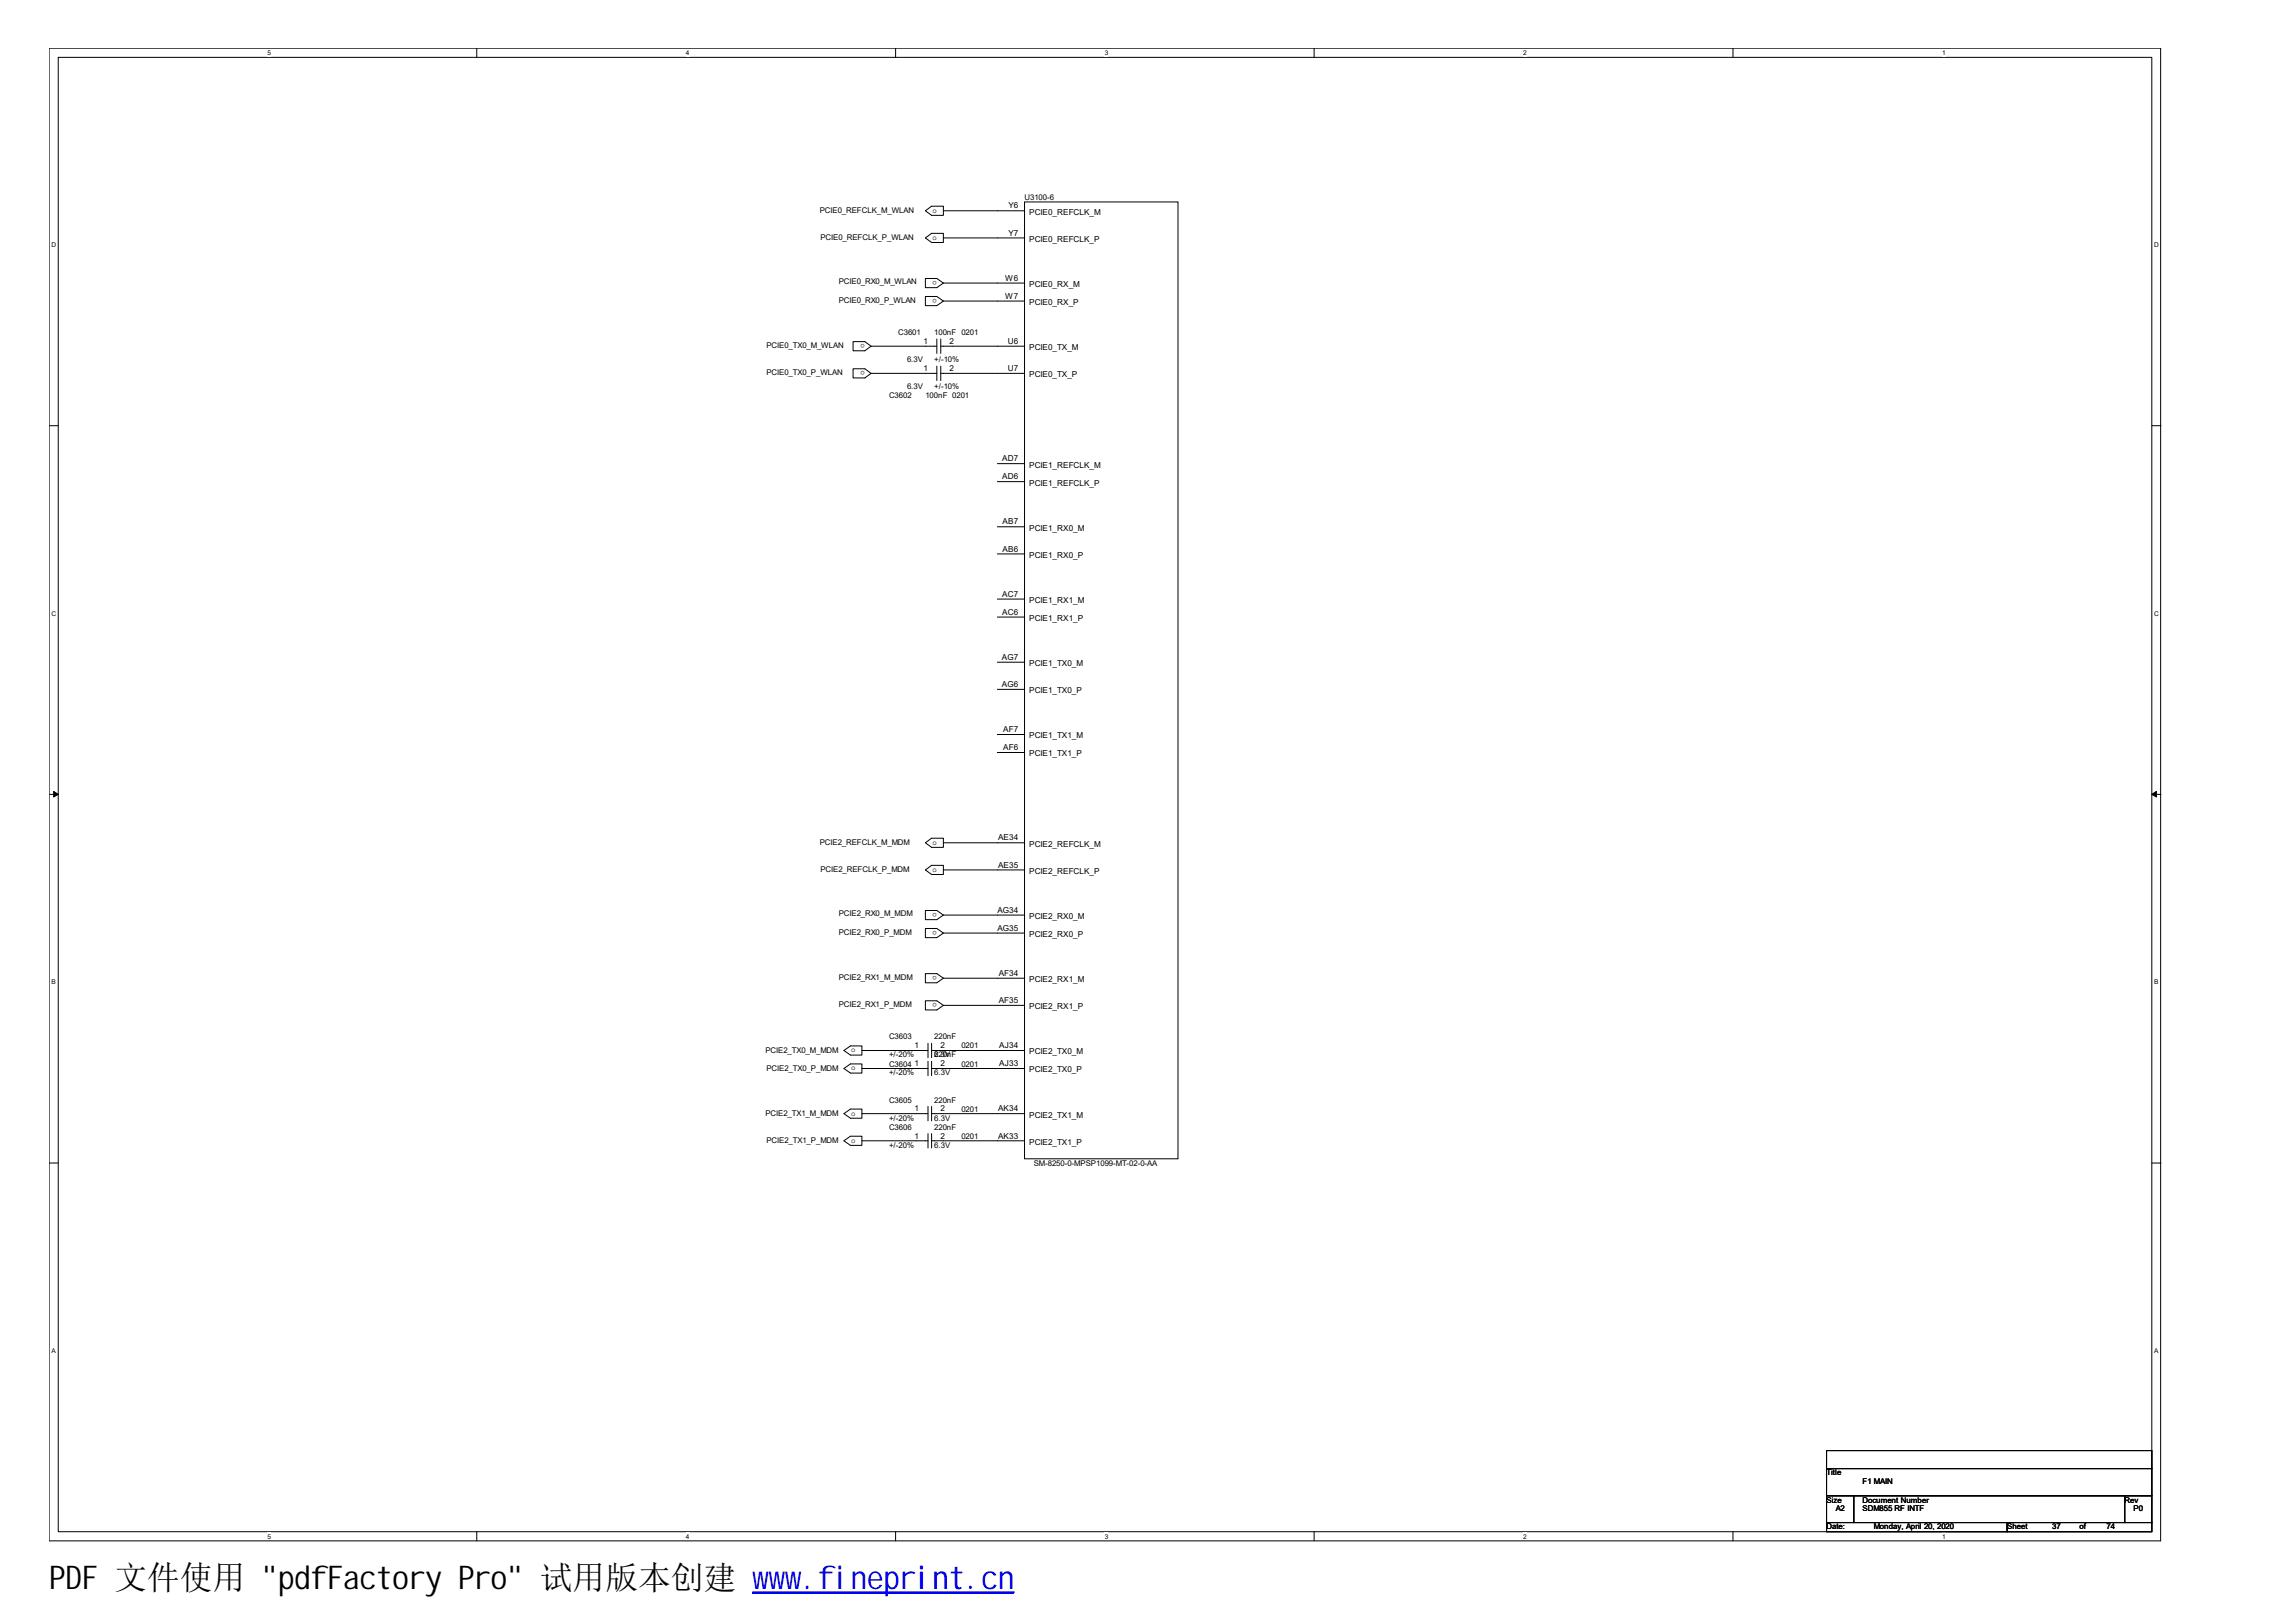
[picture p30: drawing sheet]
<svg xmlns="http://www.w3.org/2000/svg" width="297mm" height="210mm" viewBox="0 0 297 210" stroke-linecap="round" stroke-linejoin="round" font-family="sans-serif">
<defs><g id="words">
<text font-size="4.2" x="6.3" y="205.7">PDF 文件使用 &quot;pdfFactory Pro&quot; 试用版本创建 ww</text>
<text font-size="4.2" fill="#00f" x="99.5" y="205.7">w.fineprint.cn</text>
<g font-size="1.1">
<text x="130.5" y="27">Y6</text>
<text x="133.1" y="27.8">PCIE0_REFCLK_M</text>
<text x="130.5" y="30.5">Y7</text>
<text x="133.1" y="31.3">PCIE0_REFCLK_P</text>
<text x="130" y="36.3">W6</text>
<text x="130" y="38.7">W7</text>
<text x="133.1" y="37.1">PCIE0_RX_M</text>
<text x="133.1" y="39.5">PCIE0_RX_P</text>
<text x="119.5" y="44.5">1</text>
<text x="122.9" y="44.5">2</text>
<text x="130.4" y="44.5">U6</text>
<text x="133.1" y="45.3">PCIE0_TX_M</text>
<text x="119.5" y="48">1</text>
<text x="122.9" y="48">2</text>
<text x="130.4" y="48">U7</text>
<text x="133.1" y="48.8">PCIE0_TX_P</text>
<text x="129.7" y="59.7">AD7</text>
<text x="129.7" y="62">AD6</text>
<text x="133.1" y="60.5">PCIE1_REFCLK_M</text>
<text x="133.1" y="62.8">PCIE1_REFCLK_P</text>
<text x="129.7" y="67.9">AB7</text>
<text x="129.7" y="71.4">AB6</text>
<text x="133.1" y="68.7">PCIE1_RX0_M</text>
<text x="129.7" y="77.2">AC7</text>
<text x="133.1" y="72.2">PCIE1_RX0_P</text>
<text x="129.7" y="79.6">AC6</text>
<text x="133.1" y="78">PCIE1_RX1_M</text>
<text x="133.1" y="80.4">PCIE1_RX1_P</text>
<text x="129.6" y="85.4">AG7</text>
<text x="129.6" y="88.9">AG6</text>
<text x="133.1" y="86.2">PCIE1_TX0_M</text>
<text x="133.1" y="89.7">PCIE1_TX0_P</text>
<text x="129.8" y="94.8">AF7</text>
<text x="133.1" y="95.6">PCIE1_TX1_M</text>
<text x="129.8" y="97.1">AF6</text>
<text x="133.1" y="97.9">PCIE1_TX1_P</text>
<text x="129.1" y="108.8">AE34</text>
<text x="129.1" y="112.3">AE35</text>
<text x="133.1" y="109.6">PCIE2_REFCLK_M</text>
<text x="133.1" y="113.1">PCIE2_REFCLK_P</text>
<text x="129" y="118.1">AG34</text>
<text x="133.1" y="118.9">PCIE2_RX0_M</text>
<text x="129" y="120.5">AG35</text>
<text x="133.1" y="121.3">PCIE2_RX0_P</text>
<text x="129.2" y="126.3">AF34</text>
<text x="129.2" y="129.8">AF35</text>
<text x="133.1" y="127.1">PCIE2_RX1_M</text>
<text x="133.1" y="130.6">PCIE2_RX1_P</text>
<text x="118.3" y="135.7">1</text>
<text x="118.3" y="138">1</text>
<text x="121.7" y="135.7">2</text>
<text x="121.7" y="138">2</text>
<text x="129.3" y="135.7">AJ34</text>
<text x="129.3" y="138">AJ33</text>
<text x="133.1" y="136.5">PCIE2_TX0_M</text>
<text x="118.3" y="143.8">1</text>
<text x="121.7" y="143.8">2</text>
<text x="129.1" y="143.8">AK34</text>
<text x="133.1" y="138.8">PCIE2_TX0_P</text>
<text x="118.3" y="147.3">1</text>
<text x="121.7" y="147.3">2</text>
<text x="129.1" y="147.3">AK33</text>
<text x="133.1" y="144.6">PCIE2_TX1_M</text>
<text x="133.1" y="148.1">PCIE2_TX1_P</text>
</g>
<g font-size="1">
<text x="106" y="27.6">PCIE0_REFCLK_M_WLAN</text>
<text x="120.6" y="27.5">o</text>
<text x="132.5" y="25.8">U3100-6</text>
<text x="106.1" y="31.1">PCIE0_REFCLK_P_WLAN</text>
<text x="120.6" y="31">o</text>
<text x="108.5" y="36.8">PCIE0_RX0_M_WLAN</text>
<text x="108.5" y="39.2">PCIE0_RX0_P_WLAN</text>
<text x="121.2" y="36.4" transform="rotate(-180 121.2 36.4)">o</text>
<text x="121.2" y="38.7" transform="rotate(-180 121.2 38.7)">o</text>
<text x="99.1" y="45">PCIE0_TX0_M_WLAN</text>
<text x="111.9" y="44.5" transform="rotate(-180 111.9 44.5)">o</text>
<text x="116.2" y="43.4">C3601</text>
<text x="117.3" y="46.9">6.3V</text>
<text x="120.9" y="43.4">100nF 0201</text>
<text x="120.9" y="46.9">+/-10%</text>
<text x="99.1" y="48.5">PCIE0_TX0_P_WLAN</text>
<text x="111.9" y="48.1" transform="rotate(-180 111.9 48.1)">o</text>
<text x="115" y="51.5">C3602</text>
<text x="117.3" y="50.4">6.3V</text>
<text x="119.7" y="51.5">100nF 0201</text>
<text x="120.9" y="50.4">+/-10%</text>
<text x="106" y="109.4">PCIE2_REFCLK_M_MDM</text>
<text x="106.1" y="112.9">PCIE2_REFCLK_P_MDM</text>
<text x="120.6" y="109.3">o</text>
<text x="120.6" y="112.8">o</text>
<text x="108.5" y="118.6">PCIE2_RX0_M_MDM</text>
<text x="121.2" y="118.2" transform="rotate(-180 121.2 118.2)">o</text>
<text x="108.5" y="121">PCIE2_RX0_P_MDM</text>
<text x="121.2" y="120.5" transform="rotate(-180 121.2 120.5)">o</text>
<text x="108.5" y="126.8">PCIE2_RX1_M_MDM</text>
<text x="108.5" y="130.3">PCIE2_RX1_P_MDM</text>
<text x="121.2" y="126.3" transform="rotate(-180 121.2 126.3)">o</text>
<text x="121.2" y="129.9" transform="rotate(-180 121.2 129.9)">o</text>
<text x="99" y="136.2">PCIE2_TX0_M_MDM</text>
<text x="110.1" y="136.2">o</text>
<text x="115" y="134.5">C3603</text>
<text x="115" y="136.8">+/-20%</text>
<text x="120.9" y="134.5">220nF</text>
<text x="120.9" y="136.8">220nF</text>
<text x="120.9" y="136.8">6.3V</text>
<text x="124.4" y="135.7">0201</text>
<text x="99.1" y="138.6">PCIE2_TX0_P_MDM</text>
<text x="110.1" y="138.5">o</text>
<text x="115" y="142.7">C3605</text>
<text x="115" y="138">C3604</text>
<text x="115" y="139.2">+/-20%</text>
<text x="120.9" y="142.7">220nF</text>
<text x="120.9" y="139.2">6.3V</text>
<text x="124.4" y="143.9">0201</text>
<text x="124.4" y="138">0201</text>
<text x="99" y="144.4">PCIE2_TX1_M_MDM</text>
<text x="99.1" y="147.9">PCIE2_TX1_P_MDM</text>
<text x="110.1" y="144.4">o</text>
<text x="110.1" y="147.9">o</text>
<text x="115" y="146.2">C3606</text>
<text x="115" y="145">+/-20%</text>
<text x="115" y="148.5">+/-20%</text>
<text x="120.9" y="146.2">220nF</text>
<text x="120.9" y="145">6.3V</text>
<text x="120.9" y="148.5">6.3V</text>
<text x="124.4" y="147.3">0201</text>
<text x="133.7" y="150.8">SM-8250-0-MPSP1099-MT-02-0-AA</text>
<text x="236.3" y="190.9">Title</text>
<text x="236.3" y="194.5">Size</text>
<text x="236.3" y="197.9">Date:</text>
<text x="237.5" y="195.6">A2</text>
<text x="241" y="194.5">Document Number</text>
<text x="241" y="195.6">SDM855 RF IIINTF</text>
<text x="241" y="192.1">F1 MAIN</text>
<text x="241" y="195.6">SDM855 RF NTF</text>
<text x="242.4" y="197.9">Monday, April 20, 2020</text>
<text x="259.7" y="197.9">Sheet</text>
<text x="265.5" y="197.9">37</text>
<text x="269" y="197.9">of</text>
<text x="272.5" y="197.9">74</text>
<text x="274.9" y="194.5">Rev</text>
<text x="276" y="195.6">P0</text>
</g>
<g font-size=".8">
<text x="34.6" y="7.1">5</text>
<text x="88.7" y="7.1">4</text>
<text x="142.9" y="7.1">3</text>
<text x="197.1" y="7.1">2</text>
<text x="251.2" y="7.1">1</text>
<text x="6.6" y="32">D</text>
<text x="278.7" y="32">D</text>
<text x="6.6" y="79.7">C</text>
<text x="278.7" y="79.7">C</text>
<text x="6.6" y="127.4">B</text>
<text x="278.7" y="127.4">B</text>
<text x="6.6" y="175.1">A</text>
<text x="278.7" y="175.1">A</text>
<text x="34.6" y="199.1">5</text>
<text x="88.7" y="199.1">4</text>
<text x="142.9" y="199.1">3</text>
<text x="197.1" y="199.1">2</text>
<text x="251.2" y="199.1">1</text>
</g>
</g></defs>
<path d="M6.3 6.2h273.2v193.2h-273.1zM7.5 7.4h270.9v190.8h-270.9z" fill="none" stroke="#000" stroke-width=".13"/>
<g fill="#fff">
<path d="M34.6 6.3h.5v1h-.5z"/>
<path d="M34.6 198.3h.5v1h-.5z"/>
</g>
<path d="M61.7 6.2v1.2M61.7 198.2v1.2" fill="none" stroke="#000" stroke-width=".13"/>
<g fill="#fff">
<path d="M88.7 6.3h.5v1h-.5z"/>
<path d="M88.7 198.3h.5v1h-.5z"/>
</g>
<path d="M115.9 6.2v1.2M115.9 198.2v1.2" fill="none" stroke="#000" stroke-width=".13"/>
<g fill="#fff">
<path d="M142.9 6.3h.5v1h-.5z"/>
<path d="M142.9 198.3h.5v1h-.5z"/>
</g>
<path d="M170 6.2v1.2M170 198.2v1.2" fill="none" stroke="#000" stroke-width=".13"/>
<g fill="#fff">
<path d="M197.1 6.3h.4v1h-.4z"/>
<path d="M197.1 198.3h.4v1h-.4z"/>
</g>
<path d="M224.2 6.2v1.2M224.2 198.2v1.2" fill="none" stroke="#000" stroke-width=".13"/>
<g fill="#fff">
<path d="M251.2 6.3h.5v1h-.5z"/>
<path d="M251.2 198.3h.5v1h-.5z"/>
<path d="M6.6 31.2h.6v1h-.6z"/>
<path d="M278.7 31.2h.6v1h-.6z"/>
<path d="M6.6 78.9h.6v1h-.6z"/>
<path d="M278.7 78.9h.6v1h-.6z"/>
</g>
<path d="M6.4 55.1h1.1M278.4 55.1h1.2" fill="none" stroke="#000" stroke-width=".13"/>
<g fill="#fff">
<path d="M6.6 126.6h.6v1h-.6z"/>
<path d="M278.7 126.6h.5v1h-.5z"/>
</g>
<path d="M6.4 102.8h1.1M278.4 102.8h1.2" fill="none" stroke="#000" stroke-width=".13"/>
<path d="M6.9 102.4l.6 .4-.6 .3zM278.4 102.8l.6-.4v.7z" fill="#000" stroke="#000" stroke-width=".13"/>
<g fill="#fff">
<path d="M6.6 174.3h.6v1h-.6z"/>
<path d="M278.7 174.3h.5v1h-.5z"/>
</g>
<g fill="none" stroke="#000" stroke-width=".13">
<path d="M119.7 27.3l.8-.6h1.5v1.2h-1.5zM119.7 30.8l.8-.6h1.5v1.2h-1.5zM119.7 36h1.5l.8 .6-.8 .6h-1.5zM119.7 38.4h1.5l.8 .6-.8 .6h-1.5zM122 36.6h10.5M122 39h10.5M122 27.3h10.5M122 30.8h10.5M132.5 26.1h19.9v123.9h-19.9zM110.4 44.2h1.5l.8 .6-.8 .6h-1.5zM110.4 47.7h1.5l.8 .6-.8 .6h-1.5zM112.7 44.8h8.5"/>
<path d="M112.7 48.3h8.5M121.2 43.9v1.8M121.2 47.4v1.8M121.7 43.9v1.8M121.7 47.4v1.8M121.7 44.8h10.8M121.7 48.3h10.8M129 60h3.5M129 62.3h3.5M129 68.2h3.5M129 71.7h3.5M129 77.5h3.5"/>
<path d="M129 79.9h3.5M129 85.7h3.5M129 89.2h3.5M129 95.1h3.5M129 97.4h3.5M119.7 109.1l.8-.6h1.5v1.2h-1.5zM119.7 112.6l.8-.6h1.5v1.2h-1.5zM119.7 117.8h1.5l.8 .6-.8 .6h-1.5zM122 118.4h10.5M122 109.1h10.5M122 112.6h10.5M109.2 135.9l.8-.5h1.5v1.1h-1.5z"/>
<path d="M109.2 138.3l.8-.6h1.5v1.2h-1.5zM111.5 135.9h8.6M111.5 138.3h8.6M119.7 120.2h1.5l.8 .5-.8 .6h-1.5zM119.7 126h1.5l.8 .6-.8 .6h-1.5zM119.7 129.5h1.5l.8 .6-.8 .6h-1.5zM120.1 135v1.9M120.1 137.3v1.9M120.5 135v1.9M120.5 137.3v1.9M120.5 135.9h12M120.5 138.3h12"/>
<path d="M122 120.7h10.5M122 126.6h10.5M122 130.1h10.5M6.4 150.5h1.1M109.2 144.1l.8-.6h1.5v1.2h-1.5zM109.2 147.6l.8-.6h1.5v1.2h-1.5zM111.5 144.1h8.6M111.5 147.6h8.6M120.1 143.2v1.8M120.1 146.7v1.9M120.5 143.2v1.8M120.5 146.7v1.9"/>
<path d="M120.5 144.1h12M120.5 147.6h12M278.4 150.5h1.2M236.3 187.7h42.1v2.3h-42.1zM236.3 190h42.1v3.6h-42.1zM236.3 193.6h3.5v3.4h-3.5zM236.3 197h23.4v1.2h-23.4zM239.8 193.6h35.1v3.4h-35.1zM259.7 197h18.7v1.2h-18.7zM274.9 193.6h3.5v3.4h-3.5z"/>
</g>
<path d="M97.4 206h33.8" fill="none" stroke="#00f" stroke-width=".18"/>
<path d="M97.4 206.2h33.8" fill="none" stroke="#00f" stroke-width=".21"/>
<use href="#words"/>
</svg>
